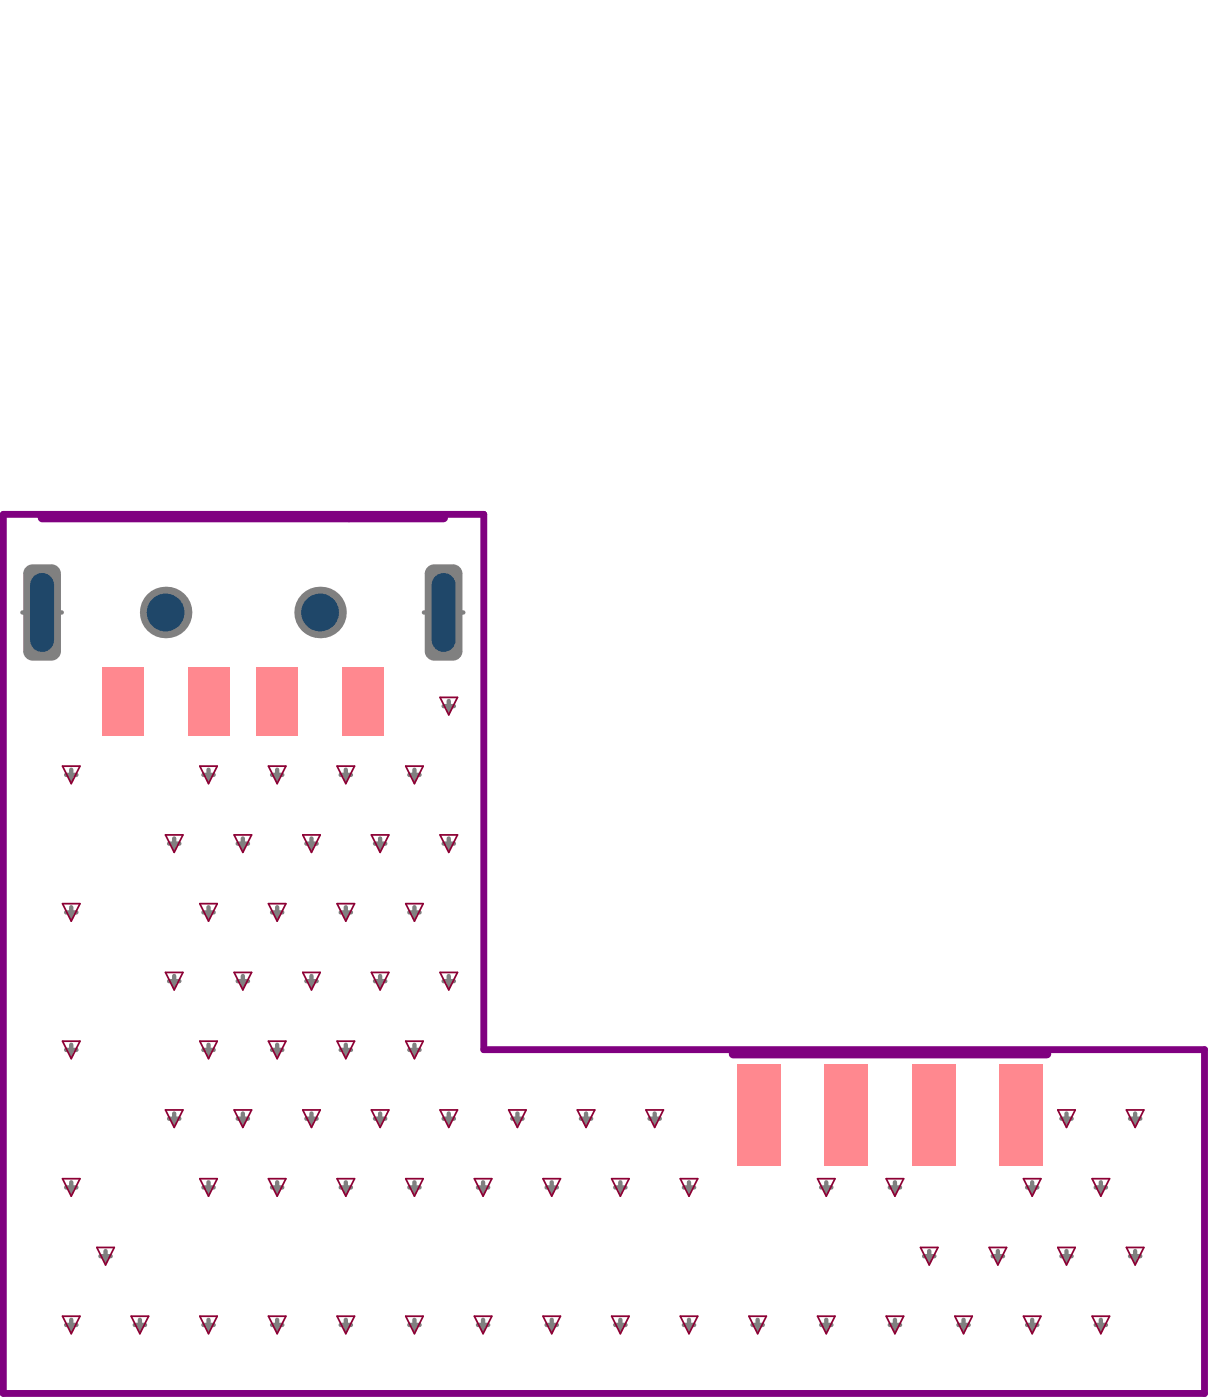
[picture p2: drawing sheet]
<svg xmlns="http://www.w3.org/2000/svg" width="117mm" height="135mm" viewBox="0 0 117 135" stroke-linecap="round" stroke-linejoin="round" font-family="sans-serif">
<path d="M.3 49.8h46.5v51.8h69.7v33.2h-116.2zM13.4 50.1h20.3v.1" fill="none" stroke="#800080" stroke-width=".66"/>
<path d="M4.1 50.1h38.8M70.9 102h30.4" fill="none" stroke="#800080" stroke-width=".84"/>
<g fill="none" stroke="#808080" stroke-width=".42">
<path d="M2.2 59.3h3.8M4.1 57.4v3.8M15.1 59.3h1.8M16 58.3v1.9M30 59.3h1.9M31 58.3v1.9M41 59.3h3.8M42.9 57.4v3.8M6.4 75h1M6.9 74.5v1M19.7 75h1M20.2 74.5v1"/>
<path d="M26.3 75h1M26.8 74.5v1M32.9 75h1M33.4 74.5v1M39.6 75h1M40.1 74.5v1M42.9 68.3h1M43.4 67.8v1M6.4 88.3h1M6.9 87.8v1M16.4 81.6h.9M16.4 94.9h.9"/>
<path d="M16.8 81.1v1M16.8 94.4v1M19.7 88.3h1M20.2 87.8v1M23 81.6h1M23 94.9h1M23.5 81.1v1M23.5 94.4v1M26.3 88.3h1M26.8 87.8v1M29.6 81.6h1M29.6 94.9h1"/>
<path d="M30.1 81.1v1M30.1 94.4v1M32.9 88.3h1M33.4 87.8v1M36.3 81.6h1M36.3 94.9h1M36.8 81.1v1M36.8 94.4v1M39.6 88.3h1M40.1 87.8v1M42.9 81.6h1M42.9 94.9h1"/>
<path d="M43.4 81.1v1M43.4 94.4v1M6.4 114.9h1M6.4 101.6h1M6.9 101.1v1M6.9 114.4v1M16.4 108.2h.9M16.8 107.7v1M19.7 114.9h1M19.7 101.6h1M20.2 101.1v1M20.2 114.4v1"/>
<path d="M23 108.2h1M23.5 107.7v1M26.3 114.9h1M26.3 101.6h1M26.8 101.1v1M26.8 114.4v1M29.6 108.2h1M30.1 107.7v1M32.9 114.9h1M32.9 101.6h1M33.4 101.1v1M33.4 114.4v1"/>
<path d="M36.3 108.2h1M36.8 107.7v1M39.6 114.9h1M39.6 101.6h1M40.1 101.1v1M40.1 114.4v1M42.9 108.2h1M43.4 107.7v1M46.2 114.9h1M46.7 114.4v1M49.5 108.2h1M50 107.7v1"/>
<path d="M52.9 114.9h1M53.4 114.4v1M56.2 108.2h1M56.7 107.7v1M59.5 114.9h1M60 114.4v1M62.8 108.2h1M63.3 107.7v1M66.1 114.9h1M66.6 114.4v1M79.4 114.9h1M79.9 114.4v1"/>
<path d="M86.1 114.9h1M86.6 114.4v1M99.3 114.9h1M99.8 114.4v1M102.7 108.2h.9M103.1 107.7v1M106 114.9h1M106.5 114.4v1M109.3 108.2h1M109.8 107.7v1M6.4 128.2h1M6.9 127.7v1"/>
<path d="M9.7 121.6h1M10.2 121.1v1M13 128.2h1M13.5 127.7v1M19.7 128.2h1M20.2 127.7v1M26.3 128.2h1M26.8 127.7v1M32.9 128.2h1M33.4 127.7v1M39.6 128.2h1M40.1 127.7v1"/>
<path d="M46.2 128.2h1M46.7 127.7v1M52.9 128.2h1M53.4 127.7v1M59.5 128.2h1M60 127.7v1M66.1 128.2h1M66.6 127.7v1M72.8 128.2h1M73.3 127.7v1M79.4 128.2h1M79.9 127.7v1"/>
<path d="M86.1 128.2h1M86.6 127.7v1M89.4 121.6h1M89.9 121.1v1M92.7 128.2h1M93.2 127.7v1M96 121.6h1M96.5 121.1v1M99.3 128.2h1M99.8 127.7v1M102.7 121.6h.9M103.1 121.1v1"/>
<path d="M106 128.2h1M106.5 127.7v1M109.3 121.6h1M109.8 121.1v1"/>
</g>
<g fill="none" stroke="#8d0034" stroke-width=".17">
<path d="M3.2 58.4h1.7v1.7h-1.7zM42.1 58.4h1.6v1.7h-1.6zM6 74.1h1.7l-.8 1.7zM19.3 74.1h1.7l-.8 1.7zM26 74.1h1.6l-.8 1.7zM32.6 74.1h1.7l-.9 1.7zM39.2 74.1h1.7l-.8 1.7zM42.6 67.5h1.6l-.8 1.7zM6 87.4h1.7l-.8 1.7zM16 94.1h1.7l-.9 1.7zM16 80.8h1.7l-.9 1.7zM19.3 87.4h1.7l-.8 1.7z"/>
<path d="M22.6 94.1h1.7l-.8 1.7zM22.6 80.8h1.7l-.8 1.7zM26 87.4h1.6l-.8 1.7zM29.3 94.1h1.7l-.9 1.7zM29.3 80.8h1.7l-.9 1.7zM32.6 87.4h1.7l-.9 1.7zM35.9 94.1h1.7l-.8 1.7zM35.9 80.8h1.7l-.8 1.7zM39.2 87.4h1.7l-.8 1.7zM42.6 94.1h1.6l-.8 1.7zM42.6 80.8h1.6l-.8 1.7zM6 114.1h1.7l-.8 1.6z"/>
<path d="M6 100.7h1.7l-.8 1.7zM16 107.4h1.7l-.9 1.7zM19.3 100.7h1.7l-.8 1.7zM19.3 114.1h1.7l-.8 1.6zM22.6 107.4h1.7l-.8 1.7zM26 114.1h1.6l-.8 1.6zM26 100.7h1.6l-.8 1.7zM29.3 107.4h1.7l-.9 1.7zM32.6 100.7h1.7l-.9 1.7zM32.6 114.1h1.7l-.9 1.6zM35.9 107.4h1.7l-.8 1.7zM39.2 114.1h1.7l-.8 1.6z"/>
<path d="M39.2 100.7h1.7l-.8 1.7zM42.6 107.4h1.6l-.8 1.7zM45.9 114.1h1.7l-.9 1.6zM49.2 107.4h1.7l-.9 1.7zM52.5 114.1h1.7l-.8 1.6zM55.8 107.4h1.7l-.8 1.7zM59.2 114.1h1.6l-.8 1.6zM62.5 107.4h1.7l-.9 1.7zM65.8 114.1h1.7l-.9 1.6zM79.1 114.1h1.7l-.9 1.6zM85.7 114.1h1.7l-.8 1.6zM99 114.1h1.7l-.9 1.6z"/>
<path d="M102.3 107.4h1.7l-.9 1.7zM105.6 114.1h1.7l-.8 1.6zM108.9 107.4h1.7l-.8 1.7zM6 127.4h1.7l-.8 1.7zM9.4 120.7h1.7l-.9 1.7zM12.7 127.4h1.7l-.9 1.7zM19.3 127.4h1.7l-.8 1.7zM26 127.4h1.6l-.8 1.7zM32.6 127.4h1.7l-.9 1.7zM39.2 127.4h1.7l-.8 1.7zM45.9 127.4h1.7l-.9 1.7zM52.5 127.4h1.7l-.8 1.7z"/>
<path d="M59.2 127.4h1.6l-.8 1.7zM65.8 127.4h1.7l-.9 1.7zM72.4 127.4h1.7l-.8 1.7zM79.1 127.4h1.7l-.9 1.7zM85.7 127.4h1.7l-.8 1.7zM89 120.7h1.7l-.8 1.7zM92.3 127.4h1.7l-.8 1.7zM95.7 120.7h1.7l-.9 1.7zM99 127.4h1.7l-.9 1.7zM102.3 120.7h1.7l-.9 1.7zM105.6 127.4h1.7l-.8 1.7zM108.9 120.7h1.7l-.8 1.7z"/>
<circle cx="16" cy="59.3" r=".84"/>
<circle cx="31" cy="59.3" r=".84"/>
</g>
<path d="M3.2 54.6h1.8l.9 .9v7.5l-.9 .9h-1.8l-1-.9v-7.5z" fill-rule="evenodd" fill="#808080"/>
<g fill="#808080">
<path d="M3.2 63v.9zM2.2 63h1v.9a.91 .91 0 0 1-1-.9z"/>
<path d="M5 63h.9zM5 63h.9a.91 .91 0 0 1-.9 .9z"/>
<path d="M5 54.6v.9zM5 54.6a.91 .91 0 0 1 .9 .9h-.9z"/>
<path d="M2.2 55.5h1zM2.5 54.9l.3-.2 .4-.1v.9h-1l.1-.3z"/>
</g>
<path d="M4.1 56.6v5.3" fill="none" stroke="#1f4769" stroke-width="2.3"/>
<circle cx="31" cy="59.3" r="2.49" fill="#808080"/>
<circle cx="31" cy="59.3" r="1.83" fill="#1f4769"/>
<path d="M42 54.6h1.8l.9 .9v7.5l-.9 .9h-1.8l-.9-.9v-7.5z" fill-rule="evenodd" fill="#808080"/>
<g fill="#808080">
<path d="M42 63v.9zM41.1 63h.9v.9a.91 .91 0 0 1-.9-.9z"/>
<path d="M43.8 63h.9zM43.8 63h.9a.91 .91 0 0 1-.9 .9z"/>
<path d="M43.8 54.6v.9zM43.8 54.6a.91 .91 0 0 1 .9 .9h-.9z"/>
<path d="M41.1 55.5h.9zM41.3 54.9l.3-.2 .4-.1v.9h-.9l.1-.3z"/>
</g>
<path d="M42.9 56.6v5.3" fill="none" stroke="#1f4769" stroke-width="2.3"/>
<circle cx="16" cy="59.3" r="2.49" fill="#808080"/>
<circle cx="16" cy="59.3" r="1.83" fill="#1f4769"/>
<g fill="#ff888f">
<path d="M96.6 103h4.2v9.8h-4.2z" fill-rule="evenodd"/>
<path d="M9.9 64.6h4v6.6h-4z" fill-rule="evenodd"/>
<path d="M18.2 64.6h4v6.6h-4z" fill-rule="evenodd"/>
<path d="M24.8 64.6h4v6.6h-4z" fill-rule="evenodd"/>
<path d="M33.1 64.6h4v6.6h-4z" fill-rule="evenodd"/>
<path d="M71.3 103h4.2v9.8h-4.2z" fill-rule="evenodd"/>
<path d="M79.8 103h4.2v9.8h-4.2z" fill-rule="evenodd"/>
<path d="M88.2 103h4.2v9.8h-4.2z" fill-rule="evenodd"/>
</g>
</svg>
